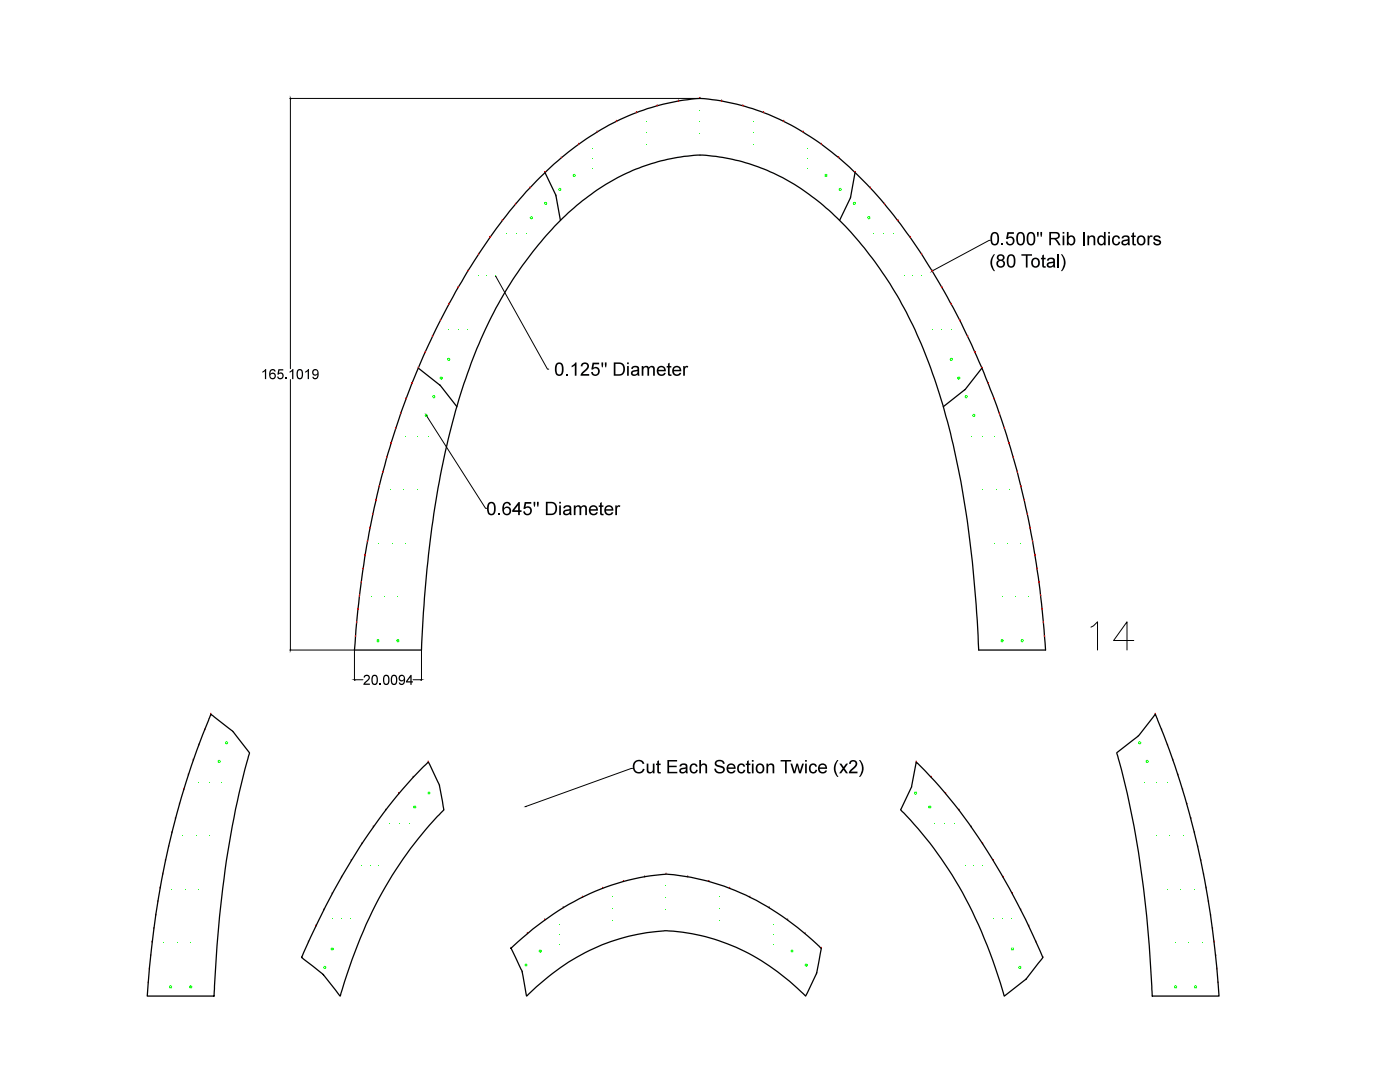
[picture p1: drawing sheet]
<svg xmlns="http://www.w3.org/2000/svg" width="279mm" height="216mm" viewBox="0 0 279 216" stroke-linecap="round" stroke-linejoin="round" font-family="sans-serif">
<path d="M139.7 19.6a47.7 47.7 0 0 0-27.7 11.9 92.4 92.4 0 0 0-19.8 24.7 159.2 159.2 0 0 0-20.6 64.2l-.9 9.3h13.4a210.3 210.3 0 0 1 6.8-47.8 90.5 90.5 0 0 1 14-29.7 53.7 53.7 0 0 1 20.2-17.7 38.4 38.4 0 0 1 14.6-3.6M108.8 34.4l2.1 4.5M111 39.1l.8 4.9M83.5 73.4l4.2 3.4M87.8 76.9l3.4 4.3" fill="none" stroke="#000" stroke-width=".25"/>
<path d="M98.9 55.1l10.4 18.6h.2M197.6 48l-11.5 6M85.1 83l11.8 18.4h.3M217.7 125.1l.5-.2 .8-.8v5.6M226.3 127.8h-4l2.6-3.7v5.6M126.2 153.3l-21.2 7.6" fill="none" stroke="#000" stroke-width=".2"/>
<g fill="none" stroke="#0f0" stroke-width=".2">
<circle cx="75.4" cy="127.8" r=".21"/>
<circle cx="79.4" cy="127.8" r=".21"/>
</g>
<g fill="#000">
<path d="M198.3 50.7h.3l-.3 .5a2.64 2.64 0 0 0 .3 2.9 1.17 1.17 0 0 1-.9-1.1 2.43 2.43 0 0 1 .6-2.3zM199.9 48.6h.3v.3h-.3zM201 46.3h1.3v.4h-1l-.1 .6a.87 .87 0 0 1 1.2 .5 .87 .87 0 0 1-.6 1.1 .87 .87 0 0 1-1.1-.7h.4a.57 .57 0 0 0 .6 .4 .57 .57 0 0 0 .5-.6 .57 .57 0 0 0-.6-.5l-.5 .2h-.3zM203.8 50.7h2.2v.3h-.9v2.4h-.4v-2.4h-.9zM208 51l.3-.2v.6h.4v.3h-.4v1.2a.22 .22 0 0 0 .1 .2 .22 .22 0 0 0 .3 0v.3a.49 .49 0 0 1-.5 0 .49 .49 0 0 1-.2-.6v-1.1h-.3v-.3h.3zM211.7 50.7h.3a2.43 2.43 0 0 1 0 3.4h-.3a2.7 2.7 0 0 0 0-3.4zM217 47h.4v.3a.66 .66 0 0 1 .8-.3 .66 .66 0 0 1 .4 .7v1.2h-.4v-1.1a.47 .47 0 0 0-.5-.6 .47 .47 0 0 0-.3 .7v1h-.4zM222.2 47.2a.79 .79 0 0 1 1.3 .4h-.3a.5 .5 0 0 0-.7-.3 .5 .5 0 0 0-.2 .7 .51 .51 0 0 0 .3 .7 .51 .51 0 0 0 .6-.5l.4 .1a.86 .86 0 0 1-1.1 .6 .86 .86 0 0 1-.6-1.1zM226 46.5l.3-.2v.7h.4v.3h-.4v1.1a.22 .22 0 0 0 .1 .3 .22 .22 0 0 0 .3 0v.3a.49 .49 0 0 1-.5-.1 .49 .49 0 0 1-.2-.5v-1.1h-.3v-.3h.3zM229 47h.3v.3l.2-.3h.4l.1 .1-.1 .3a.4 .4 0 0 0-.5 0 .4 .4 0 0 0 0 .5v1h-.4zM230.3 47.2a.84 .84 0 0 1 1.3 .3h-.3a.36 .36 0 0 0-.4-.3 .36 .36 0 0 0-.3 .4l.2 .1a.85 .85 0 0 1 .9 .8 .86 .86 0 0 1-.8 .5 .86 .86 0 0 1-.8-.7h.4a.42 .42 0 0 0 .4 .5 .42 .42 0 0 0 .4-.6h-.1a.86 .86 0 0 1-1-.8zM113 74.6h.3v.4h-.3z"/>
<path d="M114.1 73l.7-.7h.3v2.7h-.4v-2.1l-.6 .4zM116.1 72.5a.86 .86 0 0 1 1.4 .2 .86 .86 0 0 1-.5 1.3l-.7 .6h1.3v.4h-1.7a2.76 2.76 0 0 1 1.2-1.6 .49 .49 0 0 0-.2-.8 .49 .49 0 0 0-.7 .5h-.3zM118.3 72.4h1.3v.3h-1.1l-.1 .7a.87 .87 0 0 1 1.2 .4 .87 .87 0 0 1-.6 1.2 .87 .87 0 0 1-1-.7l.3-.1a.57 .57 0 0 0 .7 .4 .57 .57 0 0 0 .4-.6 .57 .57 0 0 0-.6-.5l-.5 .3-.3-.1zM128.1 73h.3v.3a.61 .61 0 0 1 .6-.3 .61 .61 0 0 1 .5 .3 .63 .63 0 0 1 .7-.3 .63 .63 0 0 1 .5 .6v1.4h-.4v-1.2a.42 .42 0 0 0-.4-.5 .42 .42 0 0 0-.4 .6v1.1h-.3v-1.3a.44 .44 0 0 0-.6-.4 .44 .44 0 0 0-.2 .7v1h-.3zM133.3 72.6l.3-.2v.6h.4v.3h-.4v1.2a.22 .22 0 0 0 .1 .2 .22 .22 0 0 0 .3 0v.3a.49 .49 0 0 1-.5 0 .49 .49 0 0 1-.2-.6v-1.1h-.3v-.3h.3zM136.3 73h.3v.3l.2-.2 .4-.1 .2 .1-.1 .3a.4 .4 0 0 0-.6 0 .4 .4 0 0 0 0 .5v1.1h-.4zM99.4 102.4h.4v.4h-.4zM104.7 100.2h1.3v.3h-1l-.1 .7a.87 .87 0 0 1 1.2 .4 .87 .87 0 0 1-.6 1.2 .87 .87 0 0 1-1.1-.7l.4-.1a.57 .57 0 0 0 .6 .4 .57 .57 0 0 0 .5-.6 .57 .57 0 0 0-.6-.5l-.5 .3-.3-.1zM114.5 100.8h.4v.3a.61 .61 0 0 1 .5-.3 .61 .61 0 0 1 .5 .4 .63 .63 0 0 1 .8-.4 .63 .63 0 0 1 .4 .7v1.3h-.3v-1.2a.42 .42 0 0 0-.5-.5 .42 .42 0 0 0-.3 .6v1.1h-.3v-1.3a.44 .44 0 0 0-.6-.4 .44 .44 0 0 0-.2 .7v1h-.4zM119.8 100.4l.3-.2v.6h.3v.3h-.3v1.2a.22 .22 0 0 0 .1 .2 .22 .22 0 0 0 .2 0l.1 .3a.49 .49 0 0 1-.6 0 .49 .49 0 0 1-.1-.6v-1.1h-.3v-.3h.3zM122.8 100.8h.3v.3l.2-.2 .3-.1 .2 .1-.1 .3a.4 .4 0 0 0-.5 0 .4 .4 0 0 0-.1 .5v1.1h-.3zM126.7 151.9a1.17 1.17 0 0 1 1.9 .5l-.3 .1a.89 .89 0 0 0-1.2-.5 .89 .89 0 0 0-.5 1.2 .85 .85 0 0 0 .8 .8 .85 .85 0 0 0 .9-.6l.3 .1a1.23 1.23 0 0 1-1.5 .8 1.23 1.23 0 0 1-.8-1.6z"/>
<path d="M129.1 152.4h.3v1a.47 .47 0 0 0 .5 .7 .47 .47 0 0 0 .4-.7v-1h.3v1.9h-.3v-.3a.66 .66 0 0 1-.8 .3 .66 .66 0 0 1-.4-.7zM131.2 151.9l.3-.2v.7h.3v.3h-.3v1.1a.22 .22 0 0 0 .1 .2 .22 .22 0 0 0 .2 0l.1 .3a.49 .49 0 0 1-.6 0 .49 .49 0 0 1-.1-.5v-1.1h-.3v-.3h.3zM133.2 151.7h1.9v.2h-1.6v.9h1.5v.3h-1.5v.9h1.7v.3h-2zM137.9 152.5a.79 .79 0 0 1 1.3 .5h-.3a.5 .5 0 0 0-.7-.4 .5 .5 0 0 0-.2 .7 .51 .51 0 0 0 .3 .7 .51 .51 0 0 0 .6-.4h.4a.86 .86 0 0 1-1.1 .7 .86 .86 0 0 1-.6-1.2zM139.6 151.7h.3v.9a.67 .67 0 0 1 .8-.3 .67 .67 0 0 1 .4 .8v1.2h-.3v-1.2a.46 .46 0 0 0-.6-.5 .46 .46 0 0 0-.3 .7v1h-.3zM142.8 151.9a1.08 1.08 0 0 1 1.8 .5h-.3a.65 .65 0 0 0-.7-.5 .65 .65 0 0 0-.6 .5l.2 .2a1.5 1.5 0 0 1 1.5 1 1.07 1.07 0 0 1-1.2 .7 1.07 1.07 0 0 1-.9-.9h.3a.69 .69 0 0 0 .7 .7 .69 .69 0 0 0 .7-.7l-.4-.2a1.08 1.08 0 0 1-1.2-1.1zM147.4 152.5a.79 .79 0 0 1 1.3 .5h-.3a.5 .5 0 0 0-.7-.4 .5 .5 0 0 0-.3 .7 .51 .51 0 0 0 .4 .7 .51 .51 0 0 0 .6-.4h.3a.86 .86 0 0 1-1 .7 .86 .86 0 0 1-.6-1.2zM149.1 151.9l.3-.2v.7h.4v.3h-.4v1.1a.22 .22 0 0 0 .1 .2 .22 .22 0 0 0 .3 0v.3a.49 .49 0 0 1-.5 0 .49 .49 0 0 1-.2-.5v-1.1h-.3v-.3h.3zM153 152.4h.3v.2a.66 .66 0 0 1 .8-.2 .66 .66 0 0 1 .4 .7v1.2h-.3v-1.2a.47 .47 0 0 0-.5-.5 .47 .47 0 0 0-.4 .7v1h-.3zM155.8 151.7h2.1v.2h-.9v2.4h-.3v-2.4h-.9zM157.7 152.4h.4l.4 1.5 .4-1.5h.4l.3 1.5 .5-1.5h.3l-.6 1.9h-.3l-.4-1.5-.4 1.5h-.4zM161.7 152.5a.79 .79 0 0 1 1.3 .5h-.3a.5 .5 0 0 0-.7-.4 .5 .5 0 0 0-.2 .7 .51 .51 0 0 0 .3 .7 .51 .51 0 0 0 .6-.4h.4a.86 .86 0 0 1-1.1 .7 .86 .86 0 0 1-.6-1.2z"/>
<path d="M167.1 151.7h.2l-.3 .5a2.65 2.65 0 0 0 .3 2.8 1.16 1.16 0 0 1-.8-1 2.44 2.44 0 0 1 .6-2.3zM167.5 152.4h.4l.5 .6 .5-.6h.4l-.7 .9 .6 1h-.4l-.4-.7-.5 .7h-.4l.7-1zM169.7 151.8a.86 .86 0 0 1 1.3 .2 .86 .86 0 0 1-.4 1.3l-.8 .7h1.3v.3h-1.7a2.76 2.76 0 0 1 1.2-1.5 .49 .49 0 0 0-.2-.8 .49 .49 0 0 0-.6 .5l-.4-.1zM171.4 151.7h.3a2.44 2.44 0 0 1 0 3.3h-.3a2.71 2.71 0 0 0 0-3.3z"/>
<path d="M197.9 46.5a.87 .87 0 0 1 1.1-.1 .87 .87 0 0 1 .4 1 1.15 1.15 0 0 1-.9 1.6 1.19 1.19 0 0 1-.8-1.7zM198.1 46.8a1.62 1.62 0 0 0 .3 1.9h.3a1.57 1.57 0 0 0 0-2.1z"/>
<path d="M199.1 50.9a.7 .7 0 0 1 1.1-.1 .7 .7 0 0 1-.1 1.1 .8 .8 0 0 1 .2 1.2 .8 .8 0 0 1-1.2 0 .8 .8 0 0 1 .2-1.2l-.3-.3zM199.3 51.4a.43 .43 0 0 0 .8 0 .43 .43 0 0 0-.8 0zM199.2 52.6a.53 .53 0 0 0 1 0 .53 .53 0 0 0-1 0z"/>
<path d="M201.2 51a.87 .87 0 0 1 1-.1 .87 .87 0 0 1 .4 .9 1.15 1.15 0 0 1-.8 1.6 1.19 1.19 0 0 1-.9-1.6zM201.4 51.2a1.62 1.62 0 0 0 .2 1.9h.3a1.57 1.57 0 0 0 0-2.1z"/>
<path d="M203.1 46.5a.87 .87 0 0 1 1-.1 .87 .87 0 0 1 .4 1 1.15 1.15 0 0 1-.8 1.6 1.19 1.19 0 0 1-.9-1.7zM203.3 46.8a1.62 1.62 0 0 0 .2 1.9h.3a1.57 1.57 0 0 0 0-2.1z"/>
<path d="M205.2 46.5a.87 .87 0 0 1 1-.1 .87 .87 0 0 1 .4 1 1.15 1.15 0 0 1-.8 1.6 1.19 1.19 0 0 1-.9-1.7zM205.4 46.8a1.62 1.62 0 0 0 .2 1.9h.3a1.57 1.57 0 0 0 0-2.1z"/>
<path d="M206.1 51.6a.94 .94 0 0 1 1.4 .8 .94 .94 0 0 1-1.5 .8l-.2-.8zM206.3 51.9a.69 .69 0 0 0-.2 .8 .69 .69 0 0 0 .8 .3 .67 .67 0 0 0 .3-.9 .67 .67 0 0 0-.9-.2z"/>
<path d="M207 46.3h.3l-.1 1h-.2zM207.6 46.3h.4l-.1 1h-.2z"/>
<path d="M209.4 46.3h1.2a.73 .73 0 0 1 .9 .6 .73 .73 0 0 1-.7 .8l.9 1.2h-.4l-.7-1-.4-.1h-.5v1.1h-.3zM209.7 46.6v.9h.8a.47 .47 0 0 0 .7-.4 .47 .47 0 0 0-.6-.5z"/>
<path d="M209.1 51.7a.86 .86 0 0 1 1.1-.2 .86 .86 0 0 1 .3 1.1l.1 .8h-.3l-.1-.3a.67 .67 0 0 1-.9 .3 .67 .67 0 0 1-.3-.9l1.2-.3a.47 .47 0 0 0-.4-.5 .47 .47 0 0 0-.5 .3h-.4zM209.3 52.7a.47 .47 0 0 0 .5 .4 .47 .47 0 0 0 .4-.5v-.1z"/>
<path d="M212.1 46.3h.3v.3h-.3zM212.1 47h.3v1.9h-.3z"/>
<path d="M212.9 46.3h.4v.9a.84 .84 0 0 1 1.1 0 .84 .84 0 0 1 .2 1 .74 .74 0 0 1-.5 .7 .74 .74 0 0 1-.8-.2v.2h-.4zM213.4 47.4a.7 .7 0 0 0-.2 .8 .7 .7 0 0 0 .8 .4 .72 .72 0 0 0 .3-.8 .72 .72 0 0 0-.7-.5z"/>
<path d="M219.2 47.2a.71 .71 0 0 1 1.1 0v-.9h.4v2.6h-.4v-.2a.85 .85 0 0 1-1.1 0 .85 .85 0 0 1-.2-1.1zM219.4 47.4a.66 .66 0 0 0-.1 .9 .66 .66 0 0 0 .9 .2 .66 .66 0 0 0 .1-.9 .66 .66 0 0 0-.9-.2z"/>
<path d="M221.2 46.3h.3v.3h-.3zM221.2 47h.3v1.9h-.3z"/>
<path d="M224 47.2a.86 .86 0 0 1 1.1-.2 .86 .86 0 0 1 .3 1.1l.1 .8h-.3l-.1-.2a.66 .66 0 0 1-.9 .3 .66 .66 0 0 1-.3-.9l1.2-.4a.47 .47 0 0 0-.4-.5 .47 .47 0 0 0-.5 .4l-.4-.1zM224.2 48.2v.1a.49 .49 0 0 0 .6 .4 .49 .49 0 0 0 .3-.7z"/>
<path d="M227.2 47.2a.94 .94 0 0 1 1.4 .8 .94 .94 0 0 1-1.5 .7l-.2-.7zM227.4 47.4a.69 .69 0 0 0-.2 .9 .69 .69 0 0 0 .8 .3 .67 .67 0 0 0 .3-.9 .67 .67 0 0 0-.9-.3z"/>
<path d="M111 72.6a.87 .87 0 0 1 1.1-.2 .87 .87 0 0 1 .4 1 1.15 1.15 0 0 1-.9 1.6 1.19 1.19 0 0 1-.8-1.6zM111.2 72.8a1.62 1.62 0 0 0 .3 1.9h.2a1.57 1.57 0 0 0 .1-2.1z"/>
<path d="M120 72.3h.4l-.1 1h-.2zM120.7 72.3h.4l-.1 1h-.2z"/>
<path d="M122.5 72.3h.9a1.33 1.33 0 0 1 1.3 1.3 1.33 1.33 0 0 1-1.2 1.4h-1zM122.8 72.6v2.1h.6a1.03 1.03 0 0 0 1-1.1 1.03 1.03 0 0 0-1-1z"/>
<path d="M125.1 72.3h.4v.4h-.4zM125.1 73h.4v2h-.4z"/>
<path d="M126.1 73.3a.86 .86 0 0 1 1.1-.2 .86 .86 0 0 1 .4 1v.9h-.3l-.1-.3a.66 .66 0 0 1-.9 .3 .66 .66 0 0 1-.3-.9l1.2-.3a.47 .47 0 0 0-.4-.5 .47 .47 0 0 0-.5 .3h-.3zM126.3 74.3a.49 .49 0 0 0 .6 .4 .49 .49 0 0 0 .3-.7z"/>
<path d="M131.3 73.3a.92 .92 0 0 1 1.1-.2 .92 .92 0 0 1 .5 1h-1.5a.6 .6 0 0 0 .4 .6 .6 .6 0 0 0 .7-.3h.4a.99 .99 0 0 1-1.5 .4 .99 .99 0 0 1-.1-1.5zM131.6 73.4l-.2 .4h1.1l-.1-.3-.3-.2z"/>
<path d="M134.4 73.3a.92 .92 0 0 1 1.1-.2 .92 .92 0 0 1 .5 1h-1.5a.6 .6 0 0 0 .4 .6 .6 .6 0 0 0 .7-.3h.4a.99 .99 0 0 1-1.5 .4 .99 .99 0 0 1-.1-1.5zM134.7 73.4l-.2 .4h1.1l-.1-.3-.3-.2z"/>
<path d="M97.5 100.4a.87 .87 0 0 1 1-.1 .87 .87 0 0 1 .4 .9 1.15 1.15 0 0 1-.8 1.6 1.19 1.19 0 0 1-.9-1.6zM97.7 100.6a1.62 1.62 0 0 0 .2 1.9h.3a1.57 1.57 0 0 0 0-2z"/>
<path d="M100.5 100.4a.81 .81 0 0 1 .9-.3 .81 .81 0 0 1 .6 .7h-.4a.55 .55 0 0 0-.7-.3 .55 .55 0 0 0-.3 .7v.2a.84 .84 0 0 1 1.4 .3 .84 .84 0 0 1-.8 1.1 1.18 1.18 0 0 1-.9-1.6zM100.6 101.9a.58 .58 0 0 0 1.1 0 .58 .58 0 0 0-1.1 0z"/>
<path d="M103.5 100.2h.2v1.6h.4v.4h-.4v.6h-.3v-.6h-1.2v-.4zM103.4 100.8l-.8 1h.8z"/>
<path d="M106.5 100.1h.3v1h-.2zM107.2 100.1h.3l-.1 1h-.2z"/>
<path d="M108.9 100.1h1a1.33 1.33 0 0 1 1.3 1.3 1.33 1.33 0 0 1-1.3 1.4h-1zM109.3 100.4v2.1h.6a1.03 1.03 0 0 0 .9-1 1.03 1.03 0 0 0-.9-1.1z"/>
<path d="M111.6 100.1h.3v.4h-.3zM111.6 100.8h.3v2h-.3z"/>
<path d="M112.5 101.1a.86 .86 0 0 1 1.2-.2 .86 .86 0 0 1 .3 1.1l.1 .8h-.3l-.1-.3a.66 .66 0 0 1-.9 .3 .66 .66 0 0 1-.3-.9l1.2-.3a.47 .47 0 0 0-.4-.5 .47 .47 0 0 0-.6 .3h-.3zM112.8 102.1h-.1a.49 .49 0 0 0 .7 .4 .49 .49 0 0 0 .3-.6z"/>
<path d="M117.8 101.1a.92 .92 0 0 1 1.1-.2 .92 .92 0 0 1 .4 1h-1.4a.6 .6 0 0 0 .4 .6 .6 .6 0 0 0 .7-.3h.3a.99 .99 0 0 1-1.5 .4 .99 .99 0 0 1 0-1.5zM118 101.2l-.1 .4h1.1l-.1-.3-.3-.2z"/>
<path d="M120.9 101.1a.92 .92 0 0 1 1-.2 .92 .92 0 0 1 .5 1h-1.5a.6 .6 0 0 0 .5 .6 .6 .6 0 0 0 .7-.3h.3a.99 .99 0 0 1-1.5 .4 .99 .99 0 0 1 0-1.5zM121.1 101.2l-.2 .4h1.2l-.2-.3-.2-.2z"/>
<path d="M135.7 152.6a.86 .86 0 0 1 1.2-.2 .86 .86 0 0 1 .3 1.1l.1 .8h-.4v-.2a.66 .66 0 0 1-.9 .2 .66 .66 0 0 1-.3-.9l1.2-.3a.47 .47 0 0 0-.4-.5 .47 .47 0 0 0-.6 .4l-.3-.1zM136 153.6h-.1a.49 .49 0 0 0 .7 .5 .49 .49 0 0 0 .3-.7z"/>
<path d="M145.3 152.6a.92 .92 0 0 1 1-.2 .92 .92 0 0 1 .5 1h-1.5a.6 .6 0 0 0 .5 .6 .6 .6 0 0 0 .7-.3l.3 .1a.99 .99 0 0 1-1.5 .3 .99 .99 0 0 1 0-1.5zM145.5 152.8l-.2 .3h1.2l-.2-.3-.2-.2z"/>
<path d="M150.1 151.7h.3v.3h-.3zM150.1 152.4h.3v1.9h-.3z"/>
<path d="M151.1 152.5a.98 .98 0 0 1 1.4 .5 .98 .98 0 0 1-.7 1.3 1.02 1.02 0 0 1-1-.6 1.02 1.02 0 0 1 .3-1.2zM151.3 152.8a.69 .69 0 0 0-.1 .8 .69 .69 0 0 0 .7 .4 .67 .67 0 0 0 .3-.9 .67 .67 0 0 0-.9-.3z"/>
<path d="M160.7 151.7h.3v.3h-.3zM160.7 152.4h.3v1.9h-.3z"/>
<path d="M163.5 152.6a.92 .92 0 0 1 1.1-.2 .92 .92 0 0 1 .5 1h-1.5a.6 .6 0 0 0 .4 .6 .6 .6 0 0 0 .7-.3l.3 .1a.99 .99 0 0 1-1.5 .3 .99 .99 0 0 1 0-1.5zM163.8 152.8l-.2 .3h1.1l-.1-.3-.3-.2z"/>
</g>
<path d="M98.9 55v.2zM186.1 54.1v-.1zM85.1 82.9l.1 .1zM104.9 161h.1z" fill="#000" stroke="#000" stroke-width=".2"/>
<path d="M211.2 50.7v2.7M216.3 46.3v2.6" fill="none" stroke="#000" stroke-width=".34"/>
<g fill="none" stroke="#f00" stroke-width=".25">
<path d="M139.7 19.6h.1M105.7 37.5h.1M108.8 34.4h.1M112 31.5h.1M115.5 28.8h.1M119.2 26.3h.1M123 24.2h.1M127 22.5h.1M131.1 21.1h.1M135.4 20.2h.1M91.4 57.4h.1M93.4 54.1h.1"/>
<path d="M95.5 50.8h.1M97.8 47.4h.1M100.2 44h.1M102.9 40.8h.1M81 79.6h.1M82.2 76.5h.1M83.5 73.4h.1M84.8 70.3h.1M86.3 67.1h.1M87.9 64h.1M89.6 60.7h.1M75 99.9h.1"/>
<path d="M75.7 97.1h.1M76.4 94.2h.1M77.2 91.4h.1M78 88.5h.1M79 85.6h.1M80 82.6h.1M71.8 118.9h.1M72.1 116.2h.1M72.4 113.5h.1M72.9 110.8h.1M73.3 108.1h.1M73.8 105.4h.1"/>
<path d="M74.4 102.7h.1M71 127h.1M71.2 124.3h.1M71.5 121.6h.1"/>
</g>
<g fill="none" stroke="#0f0" stroke-width=".2">
<circle cx="111.7" cy="37.8" r=".21"/>
<circle cx="114.6" cy="35" r=".21"/>
<circle cx="106" cy="43.4" r=".21"/>
<circle cx="108.9" cy="40.6" r=".21"/>
<circle cx="86.6" cy="79.2" r=".21"/>
<circle cx="88.1" cy="75.4" r=".21"/>
<circle cx="89.5" cy="71.7" r=".21"/>
<circle cx="85.1" cy="82.9" r=".21"/>
<circle cx="200" cy="127.8" r=".21"/>
<circle cx="204" cy="127.8" r=".21"/>
</g>
<path d="M139.7 19.6a46.8 46.8 0 0 1 26.3 10.8 85.5 85.5 0 0 1 19.4 22.7 154.4 154.4 0 0 1 21.6 60.8l.9 6.5 .8 9.3h-13.4a210.8 210.8 0 0 0-6.5-46.6 92.5 92.5 0 0 0-13.7-30.2 55.7 55.7 0 0 0-18.9-17.5 38.9 38.9 0 0 0-16.5-4.5M169.7 39.5l-2.1 4.5M170.6 34.4l-.8 4.9M192.5 77.8l-4.2 3.4M196 73.4l-3.4 4.3" fill="none" stroke="#000" stroke-width=".25"/>
<g fill="none" stroke="#f00" stroke-width=".25">
<path d="M144 20.2h.1M148.3 21.1h.1M152.4 22.5h.1M156.4 24.2h.1M160.3 26.3h.1M163.9 28.8h.1M167.4 31.5h.1M170.6 34.4h.1M173.7 37.5h.1M176.5 40.8h.1M179.2 44h.1M181.7 47.4h.1"/>
<path d="M183.9 50.8h.1M186.1 54.1h.1M188 57.4h.1M189.8 60.7h.1M191.6 64h.1M193.1 67.1h.1M194.6 70.3h.1M196 73.4h.1M197.2 76.5h.1M198.4 79.6h.1M199.5 82.6h.1M200.4 85.6h.1"/>
<path d="M201.4 88.5h.1M202.2 91.4h.1M203 94.2h.1M203.8 97.1h.1M204.4 99.9h.1M205 102.7h.1M205.6 105.4h.1M206.1 108.1h.1M206.5 110.8h.1M207 113.5h.1M207.3 116.2h.1M207.7 118.9h.1"/>
<path d="M208 121.6h.1M208.2 124.3h.1M208.4 127h.1"/>
</g>
<g fill="none" stroke="#0f0" stroke-width=".2">
<circle cx="164.8" cy="35" r=".21"/>
<circle cx="167.7" cy="37.8" r=".21"/>
<circle cx="170.5" cy="40.6" r=".21"/>
<circle cx="173.4" cy="43.4" r=".21"/>
<circle cx="189.9" cy="71.7" r=".21"/>
<circle cx="191.3" cy="75.4" r=".21"/>
<circle cx="192.8" cy="79.2" r=".21"/>
<circle cx="194.4" cy="82.9" r=".21"/>
</g>
<path d="M110.9 38.9l.1 .2M169.8 39.3l-.1 .2M87.7 76.8l.1 .1M192.6 77.7l-.1 .1" fill="none" stroke="#000" stroke-width=".25"/>
<g fill="none" stroke="#0f0" stroke-width=".2">
<circle cx="34" cy="196.9" r=".21"/>
<circle cx="38.1" cy="196.9" r=".21"/>
</g>
<g fill="none" stroke="#f00" stroke-width=".25">
<path d="M36.7 157.6h.1M37.6 154.6h.1M38.6 151.7h.1M39.7 148.7h.1M40.9 145.6h.1M42.1 142.5h.1M31.5 179.9h.1M32 177.2h.1M32.5 174.5h.1M33 171.7h.1M33.7 169h.1M34.3 166.2h.1"/>
<path d="M35 163.3h.1M35.8 160.4h.1M29.6 196.1h.1M29.8 193.4h.1M30.1 190.7h.1M30.4 188h.1M30.7 185.3h.1M31.1 182.6h.1"/>
</g>
<g fill="none" stroke="#0f0" stroke-width=".2">
<circle cx="43.7" cy="151.9" r=".21"/>
<circle cx="45.2" cy="148.2" r=".21"/>
</g>
<path d="M42.1 142.5l4.2 3.3 3.5 4.4a192.4 192.4 0 0 0-6.7 42.5l-.4 6.1h-13.3a172.7 172.7 0 0 1 12.7-56.3z" fill="none" stroke="#000" stroke-width=".25"/>
<g fill="none" stroke="#f00" stroke-width=".25">
<path d="M79.6 158.4h.1M82.5 155.1h.1M85.5 152.1h.1M66.3 178.3h.1M68.2 175h.1M70.1 171.7h.1M72.2 168.4h.1M74.5 165h.1M77 161.7h.1M60.2 191.1h.1M61.6 188h.1M63 184.8h.1"/>
<path d="M64.6 181.6h.1"/>
</g>
<g fill="none" stroke="#0f0" stroke-width=".2">
<circle cx="85.6" cy="158.2" r=".21"/>
<circle cx="82.8" cy="161" r=".21"/>
<circle cx="64.8" cy="193" r=".21"/>
<circle cx="66.3" cy="189.4" r=".21"/>
</g>
<path d="M84.5 153l1-.9 2.2 4.6 .9 4.9a79.9 79.9 0 0 0-18.8 31.3l-1.9 5.9-3.4-4.4-4.3-3.3a130.6 130.6 0 0 1 21.1-34.7z" fill="none" stroke="#000" stroke-width=".25"/>
<path d="M116.2 179h.1M120.3 177.2h.1M124.4 175.9h.1M128.7 175h.1M132.9 174.4h.1M102 189.2h.1M105.2 186.3h.1M108.7 183.6h.1M112.4 181.1h.1" fill="none" stroke="#f00" stroke-width=".25"/>
<g fill="none" stroke="#0f0" stroke-width=".2">
<circle cx="105" cy="192.6" r=".21"/>
<circle cx="107.8" cy="189.8" r=".21"/>
</g>
<path d="M137.2 175h.1M141.5 175.9h.1M145.6 177.2h.1M149.6 179h.1M153.5 181.1h.1M157.2 183.6h.1M160.7 186.3h.1M163.9 189.2h.1" fill="none" stroke="#f00" stroke-width=".25"/>
<g fill="none" stroke="#0f0" stroke-width=".2">
<circle cx="158.1" cy="189.8" r=".21"/>
<circle cx="160.9" cy="192.6" r=".21"/>
</g>
<path d="M102 189.2a51.6 51.6 0 0 1 26.7-14.3 18.2 18.2 0 0 1 8 0 50.2 50.2 0 0 1 26.4 13.6l.8 .7-.9 4.9-2.2 4.7a42.2 42.2 0 0 0-27.7-13.1 40.8 40.8 0 0 0-26 11.2l-2 1.8-.9-4.8z" fill="none" stroke="#000" stroke-width=".25"/>
<g fill="none" stroke="#f00" stroke-width=".25">
<path d="M182.8 152.1h.1M185.8 155.1h.1M188.7 158.4h.1M191.4 161.7h.1M193.8 165h.1M196.1 168.4h.1M198.2 171.7h.1M200.2 175h.1M202 178.3h.1M203.7 181.6h.1M205.3 184.8h.1M206.8 188h.1"/>
<path d="M208.1 191.1h.1"/>
</g>
<g fill="none" stroke="#0f0" stroke-width=".2">
<circle cx="182.7" cy="158.2" r=".21"/>
<circle cx="185.5" cy="161" r=".21"/>
<circle cx="202.1" cy="189.4" r=".21"/>
<circle cx="203.5" cy="193" r=".21"/>
<circle cx="234.6" cy="196.9" r=".21"/>
<circle cx="238.6" cy="196.9" r=".21"/>
</g>
<path d="M182.8 152.1a96.4 96.4 0 0 1 16.9 22.1 124.3 124.3 0 0 1 8.4 16.9l-3.3 4.2-4.4 3.5a98.9 98.9 0 0 0-11.1-25.3 73.2 73.2 0 0 0-9.5-11.8l-.1-.2 2.2-4.5z" fill="none" stroke="#000" stroke-width=".25"/>
<g fill="none" stroke="#f00" stroke-width=".25">
<path d="M230.5 142.5h.1M231.8 145.6h.1M233 148.7h.1M234.1 151.7h.1M235.1 154.6h.1M236 157.6h.1M236.9 160.4h.1M237.7 163.3h.1M238.4 166.2h.1M239 169h.1M239.6 171.7h.1M240.2 174.5h.1"/>
<path d="M240.7 177.2h.1M241.2 179.9h.1M241.6 182.6h.1M242 185.3h.1M242.3 188h.1M242.6 190.7h.1M242.9 193.4h.1M243.1 196.1h.1"/>
</g>
<g fill="none" stroke="#0f0" stroke-width=".2">
<circle cx="227.5" cy="148.2" r=".21"/>
<circle cx="228.9" cy="151.9" r=".21"/>
</g>
<path d="M222.9 150.2l4.3-3.3 3.3-4.4a169.6 169.6 0 0 1 12.8 56.3h-13.3a209.4 209.4 0 0 0-7.1-48.3z" fill="none" stroke="#000" stroke-width=".25"/>
<path d="M57.8 19.6h81.9M58 19.8v53.8M58 75.7v53.9M57.8 129.7h12.9M70.7 129.8v6M70.9 135.6h1.5M82.4 135.6h1.6M84.1 129.8v6" fill="none" stroke="#000" stroke-width=".2"/>
<path d="M58 19.6v.2zM58 129.6v.1zM70.7 135.6l.2 .1zM84 135.6h.1z" fill="#000" stroke="#000" stroke-width=".2"/>
<g fill="#000">
<path d="M52.4 74.1l.7-.5v2h-.2v-1.5l-.5 .3zM55.6 73.7h.9v.2h-.7l-.1 .5a.65 .65 0 0 1 .9 .4 .65 .65 0 0 1-.5 .9 .65 .65 0 0 1-.8-.6h.3a.41 .41 0 0 0 .6 .2 .41 .41 0 0 0 0-.6 .41 .41 0 0 0-.6 .1l-.2-.1zM57 75.4h.2v.2h-.2zM57.8 74.1l.7-.5v2h-.2v-1.5l-.5 .3zM60.9 74.1l.8-.5v2h-.3v-1.5l-.5 .3zM72.8 134.8a.66 .66 0 0 1 1 .1 .66 .66 0 0 1-.4 1l-.5 .5h.9v.3h-1.3l.2-.5a1.56 1.56 0 0 0 .8-1.1l-.3-.2-.3 .1-.1 .2h-.2zM75.8 136.4h.2v.3h-.2z"/>
<path d="M53.9 73.9l.5-.3a.54 .54 0 0 1 .6 .5h-.2a.47 .47 0 0 0-.7-.1 .47 .47 0 0 0-.1 .6 .65 .65 0 0 1 .9 .1 .65 .65 0 0 1-.2 1 .65 .65 0 0 1-.9-.4l-.1-.9zM54 75a.43 .43 0 0 0 .8 0 .43 .43 0 0 0-.8 0z"/>
<path d="M59.5 73.7a.72 .72 0 0 1 .8 .1 .72 .72 0 0 1 .2 .9 .71 .71 0 0 1-.2 .8 .71 .71 0 0 1-.9 0 1.67 1.67 0 0 1 .1-1.8zM59.5 74a1.03 1.03 0 0 0 .3 1.4 .96 .96 0 0 0 0-1.5z"/>
<path d="M62.5 73.8a.71 .71 0 0 1 .8 0 .71 .71 0 0 1 .3 .8 .73 .73 0 0 1-.3 .9 .73 .73 0 0 1-.9-.1l-.1-.2h.3a.45 .45 0 0 0 .6 .1 .45 .45 0 0 0 .1-.6 .63 .63 0 0 1-.9 .1 .63 .63 0 0 1 .1-1zM62.5 74.3a.42 .42 0 0 0 .8 0 .42 .42 0 0 0-.8 0z"/>
<path d="M74.4 134.7a.72 .72 0 0 1 .8 .1 .72 .72 0 0 1 .2 .9 .71 .71 0 0 1-.2 .8 .71 .71 0 0 1-.9 0 1.67 1.67 0 0 1 .1-1.8zM74.5 135a1.03 1.03 0 0 0 .3 1.4 .96 .96 0 0 0 0-1.5z"/>
<path d="M76.7 134.7a.72 .72 0 0 1 .9 .1 .72 .72 0 0 1 .1 .9 .71 .71 0 0 1-.2 .8 .71 .71 0 0 1-.9 0 1.67 1.67 0 0 1 .1-1.8zM76.8 135a1.03 1.03 0 0 0 .3 1.4 .96 .96 0 0 0 0-1.5z"/>
<path d="M78.3 134.7a.72 .72 0 0 1 .8 .1 .72 .72 0 0 1 .2 .9 .71 .71 0 0 1-.2 .8 .71 .71 0 0 1-.9 0 1.67 1.67 0 0 1 .1-1.8zM78.4 135a1.03 1.03 0 0 0 .2 1.4 .96 .96 0 0 0 0-1.5z"/>
<path d="M79.7 134.8a.71 .71 0 0 1 .9 0 .71 .71 0 0 1 .2 .8 .73 .73 0 0 1-.2 .9 .73 .73 0 0 1-1-.1v-.2h.2a.45 .45 0 0 0 .6 .1 .45 .45 0 0 0 .2-.6 .63 .63 0 0 1-1 .1 .63 .63 0 0 1 .1-1zM79.8 135.3a.42 .42 0 0 0 .8 0 .42 .42 0 0 0-.8 0z"/>
<path d="M81.9 134.7h.2v1.2h.3v.3h-.3v.5h-.2v-.5h-.9v-.3zM81.9 135.1l-.6 .8h.6z"/>
</g>
</svg>
